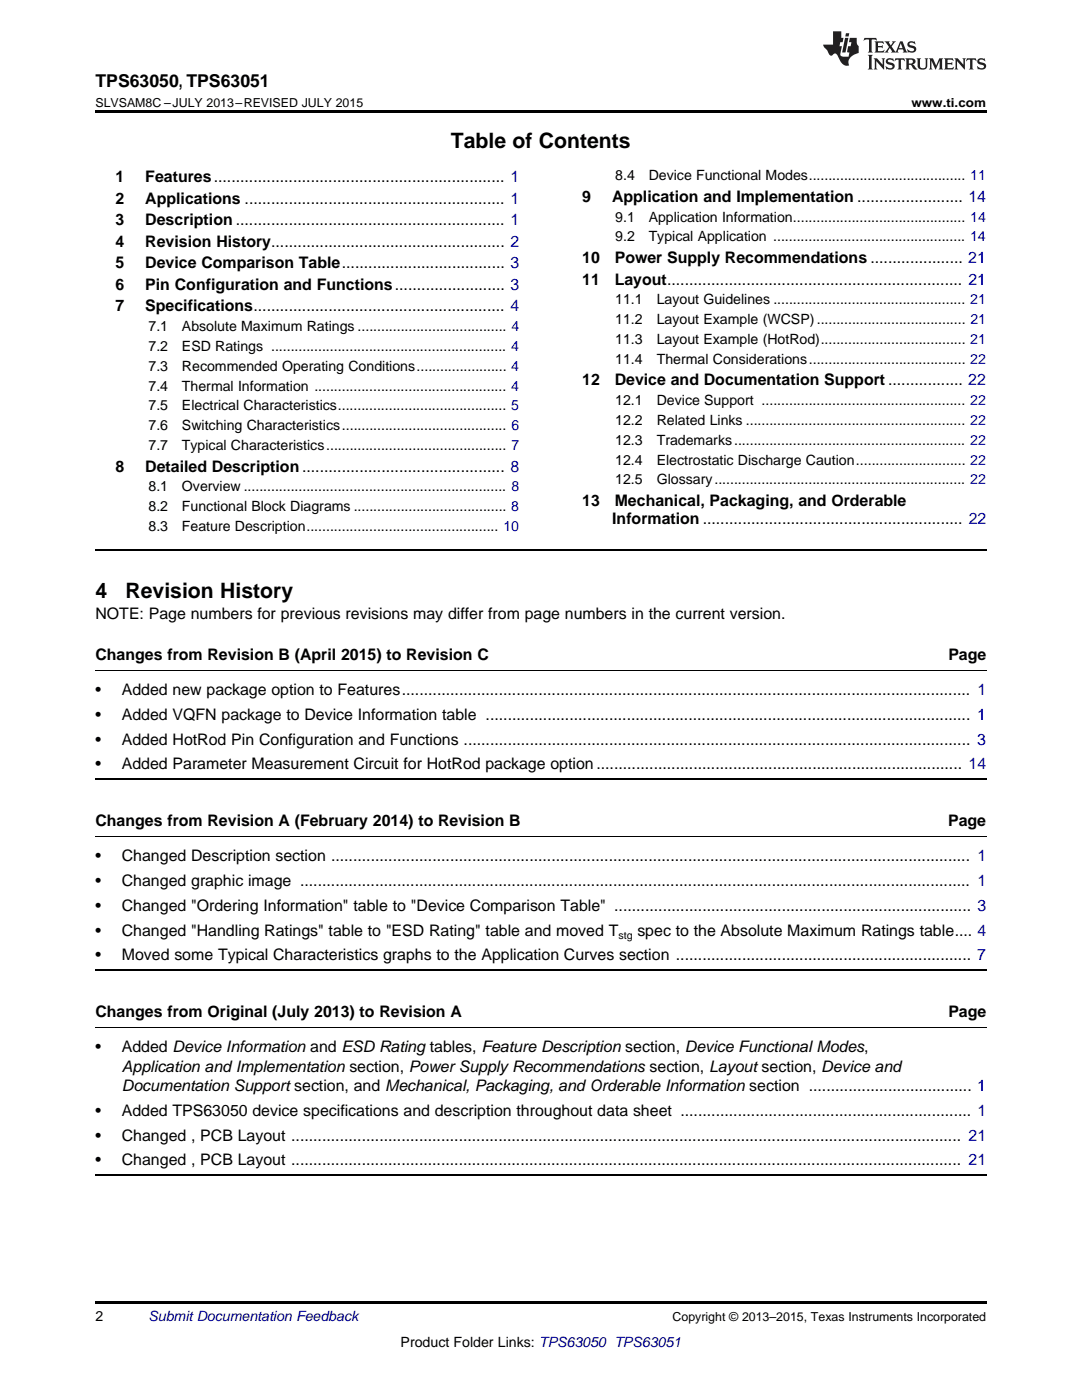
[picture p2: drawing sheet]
<svg xmlns="http://www.w3.org/2000/svg" width="216mm" height="279mm" viewBox="0 0 216 279" stroke-linecap="round" stroke-linejoin="round" font-family="sans-serif">
<defs><g id="words">
<g font-size="4.2">
<text x="90" y="29.6">Table of Contents</text>
<text x="19" y="119.3">4</text>
<text x="25" y="119.3">Revision History</text>
</g>
<text font-size="3.5" x="19" y="17.3">TPS63050, TPS63051</text>
<g font-size="3.2">
<text x="23" y="36.3">1</text>
<text x="23" y="40.6">2</text>
<text x="29" y="36.3">Features.................................................................. 1</text>
<text x="29" y="40.6">Applications ........................................................... 1</text>
<text x="116.2" y="40.3">9</text>
<text x="122.1" y="40.3">Application and Implementation ........................ 14</text>
<text x="23" y="44.9">3</text>
<text x="29" y="44.9">Description ............................................................. 1</text>
<text x="23" y="49.2">4</text>
<text x="23" y="53.6">5</text>
<text x="29" y="49.2">Revision History..................................................... 2</text>
<text x="29" y="53.6">Device Comparison Table..................................... 3</text>
<text x="116.2" y="52.5">10</text>
<text x="122.7" y="52.5">Power Supply Recommendations ..................... 21</text>
<text x="23" y="57.9">6</text>
<text x="29" y="57.9">Pin Configuration and Functions......................... 3</text>
<text x="116.2" y="56.8">11</text>
<text x="122.7" y="56.8">Layout................................................................... 21</text>
<text x="23" y="62.2">7</text>
<text x="29" y="62.2">Specifications......................................................... 4</text>
<text x="116.2" y="76.9">12</text>
<text x="122.7" y="76.9">Device and Documentation Support ................. 22</text>
<text x="23" y="94.1">8</text>
<text x="29" y="94.1">Detailed Description.............................................. 8</text>
<text x="116.2" y="101">13</text>
<text x="122.7" y="101">Mechanical, Packaging, and Orderable</text>
<text x="122.2" y="104.5">Information ........................................................... 22</text>
<text x="19" y="123.6">NOTE: Page numbers for previous revisions may differ from page numbers in the current version.</text>
<text x="19" y="131.7">Changes from Revision B (April 2015) to Revision C</text>
<text x="189.2" y="131.7">Page</text>
<text x="19" y="138.7">•</text>
<text x="19" y="143.7">•</text>
<text x="24.3" y="138.7">Added new package option to Features................................................................................................................................. 1</text>
<text x="24.3" y="143.7">Added VQFN package to Device Information table .............................................................................................................. 1</text>
<text x="19" y="148.6">•</text>
<text x="24.3" y="148.6">Added HotRod Pin Configuration and Functions ................................................................................................................... 3</text>
<text x="19" y="153.6">•</text>
<text x="24.3" y="153.6">Added Parameter Measurement Circuit for HotRod package option................................................................................... 14</text>
<text x="19" y="164.9">Changes from Revision A (February 2014) to Revision B</text>
<text x="189.2" y="164.9">Page</text>
<text x="19" y="171.9">•</text>
<text x="24.3" y="171.9">Changed Description section ................................................................................................................................................. 1</text>
<text x="19" y="176.8">•</text>
<text x="24.3" y="176.8">Changed graphic image ........................................................................................................................................................ 1</text>
<text x="19" y="181.8">•</text>
<text x="24.3" y="181.8">Changed &quot;Ordering Information&quot; table to &quot;Device Comparison Table&quot; ................................................................................. 3</text>
<text x="19" y="186.7">•</text>
<text x="19" y="191.7">•</text>
<text x="24.3" y="186.7">Changed &quot;Handling Ratings&quot; table to &quot;ESD Rating&quot; table and moved T</text>
<text x="24.3" y="191.7">Moved some Typical Characteristics graphs to the Application Curves section ................................................................... 7</text>
<text x="127.2" y="186.7">spec to the Absolute Maximum Ratings table.... 4</text>
<text x="19" y="203">Changes from Original (July 2013) to Revision A</text>
<text x="189.2" y="203">Page</text>
<text x="19" y="210">•</text>
<text x="24.3" y="210">Added Device Information and ESD Rating tables, Feature Description section, Device Functional Modes,</text>
<text x="24.3" y="213.9">Application and Implementation section, Power Supply Recommendations section, Layout section, Device and</text>
<text x="24.3" y="217.8">Documentation Support section, and Mechanical, Packaging, and Orderable Information section ..................................... 1</text>
<text x="19" y="222.7">•</text>
<text x="19" y="227.6">•</text>
<text x="24.3" y="222.7">Added TPS63050 device specifications and description throughout data sheet .................................................................. 1</text>
<text x="24.3" y="227.6">Changed , PCB Layout ........................................................................................................................................................ 21</text>
<text x="19" y="232.6">•</text>
<text x="24.3" y="232.6">Changed , PCB Layout ........................................................................................................................................................ 21</text>
</g>
<g font-size="2.8">
<text x="122.8" y="36">8.4</text>
<text x="129.4" y="36">Device Functional Modes........................................ 11</text>
<text x="122.8" y="44.2">9.1</text>
<text x="129.4" y="44.2">Application Information............................................ 14</text>
<text x="122.8" y="48.2">9.2</text>
<text x="129.4" y="48.2">Typical Application ................................................. 14</text>
<text x="122.8" y="60.7">11.1</text>
<text x="122.8" y="64.7">11.2</text>
<text x="131" y="60.7">Layout Guidelines ................................................. 21</text>
<text x="131" y="64.7">Layout Example (WCSP)...................................... 21</text>
<text x="29.6" y="66.1">7.1</text>
<text x="29.6" y="70.1">7.2</text>
<text x="36.3" y="66.1">Absolute Maximum Ratings ...................................... 4</text>
<text x="36.3" y="70.1">ESD Ratings ............................................................ 4</text>
<text x="122.8" y="68.7">11.3</text>
<text x="131" y="68.7">Layout Example (HotRod)..................................... 21</text>
<text x="29.6" y="74">7.3</text>
<text x="29.6" y="78">7.4</text>
<text x="36.3" y="74">Recommended Operating Conditions....................... 4</text>
<text x="36.3" y="78">Thermal Information ................................................. 4</text>
<text x="122.8" y="72.6">11.4</text>
<text x="131" y="72.6">Thermal Considerations........................................ 22</text>
<text x="29.6" y="81.9">7.5</text>
<text x="36.3" y="81.9">Electrical Characteristics........................................... 5</text>
<text x="122.8" y="80.9">12.1</text>
<text x="131" y="80.9">Device Support .................................................... 22</text>
<text x="29.6" y="85.9">7.6</text>
<text x="29.6" y="89.8">7.7</text>
<text x="36.3" y="85.9">Switching Characteristics.......................................... 6</text>
<text x="36.3" y="89.8">Typical Characteristics.............................................. 7</text>
<text x="122.8" y="84.8">12.2</text>
<text x="122.8" y="88.8">12.3</text>
<text x="131" y="84.8">Related Links ........................................................ 22</text>
<text x="131" y="88.8">Trademarks........................................................... 22</text>
<text x="122.8" y="92.7">12.4</text>
<text x="131" y="92.7">Electrostatic Discharge Caution............................ 22</text>
<text x="29.6" y="98.1">8.1</text>
<text x="36.3" y="98.1">Overview ................................................................... 8</text>
<text x="122.8" y="96.7">12.5</text>
<text x="131" y="96.7">Glossary................................................................ 22</text>
<text x="29.6" y="102">8.2</text>
<text x="29.6" y="106">8.3</text>
<text x="36.3" y="102">Functional Block Diagrams ....................................... 8</text>
<text x="36.3" y="106">Feature Description................................................. 10</text>
<text x="19" y="263.6">2</text>
<text x="79.9" y="268.9">Product Folder Links: TPS63050 TPS63051</text>
</g>
<text font-size="2.8" fill="#0000c8" x="29.6" y="263.6">Submit Documentation Feedback</text>
<g font-size="2.5">
<text x="19" y="21.4">SLVSAM8C –JULY 2013–REVISED JULY 2015</text>
<text x="181.9" y="21.4">www.ti.com</text>
<text x="134.2" y="263.6">Copyright © 2013–2015, Texas Instruments Incorporated</text>
</g>
<text font-size="2.1" x="123.4" y="187.4">stg</text>
</g></defs>
<path d="M19 22h177.8v.5h-177.8zM19 259.7h177.8v.5h-177.8z" fill="#000"/>
<path d="M19 109.7h177.8M19 155.5h177.8M19 193.6h177.8M19 234.5h177.8" fill="none" stroke="#000" stroke-width=".35"/>
<path d="M19 133.8h177.8M19 166.9h177.8M19 205h177.8" fill="none" stroke="#000" stroke-width=".2"/>
<g fill="#231f20">
<path d="M172.5 7.6l-.1 .5 .4-.2h.6v.1v2.1l-.2 .4h.9l-.2-.4v-2.1l.1-.1h.5l.5 .2-.2-.5zM174.5 8.3l.2 .3v1.5l-.2 .4h1.8l.2-.6a1.04 1.04 0 0 1-1.3 .2v-.7h.6l.3 .2v-.6l-.3 .2h-.6v-.6l.8-.1 .4 .3-.2-.5zM176.5 8.3l.9 1.1-.9 1.1h.8l-.2-.2 .4-.7 .5 .7-.2 .2h1.5l-.2-.2 .2-.4h.9l.1 .4-.2 .2h1l-.3-.3-.7-1.9h-.5l-.9 2-.8-1 .9-1h-.8l.1 .3-.4 .5-.3-.6 .1-.2zM179.7 8.6l.4 1h-.7zM181.3 8.4a.63 .63 0 0 0-.2 .7 .63 .63 0 0 0 .6 .4l.6 .2 .1 .2a.75 .75 0 0 1-.7 .4 .75 .75 0 0 1-.6-.5l.1 .7 .1-.1a1.11 1.11 0 0 0 1.5-.6 1.13 1.13 0 0 0-1.2-.8l-.1-.4a1.04 1.04 0 0 1 1.2 .2l-.2-.5-.2 .1-.4-.2zM173.2 10.9l.2 .4v2.2l-.2 .4h1l-.3-.4v-2.2l.3-.4zM174.3 11.6l.3 .4v1.5l-.3 .4h.8l-.2-.4v-1.3l1.5 1.7v-1.9l.2-.4h-.7l.2 .4v.9l-1.1-1.3zM177 11.8a.62 .62 0 0 0-.2 .7 .62 .62 0 0 0 .6 .4l.6 .1 .1 .3a.76 .76 0 0 1-.7 .3 .76 .76 0 0 1-.7-.4l.2 .7 .1-.1a1.11 1.11 0 0 0 1.5-.6 1.13 1.13 0 0 0-1.2-.8l-.1-.4a1.04 1.04 0 0 1 1.2 .2l-.2-.6-.2 .1-.5-.1zM178.7 11.6l-.2 .6a.61 .61 0 0 1 .8-.3v1.6l-.2 .4h.9l-.2-.4v-1.6a.63 .63 0 0 1 .7 .3l-.1-.6zM180.6 11.6l.3 .4v1.5l-.3 .4h1l-.2-.2-.1-.8 .6 .2a.76 .76 0 0 0 1.2 .7l-1-1a.58 .58 0 0 0 .6-.5 .58 .58 0 0 0-.5-.6zM181.4 11.9h.1a.45 .45 0 0 1 .5 .1 .45 .45 0 0 1 .1 .5l-.8 .2zM182.9 11.6l.2 .2a2.17 2.17 0 0 0 .3 1.9 .99 .99 0 0 0 1.6-.6v-1.1l.2-.4h-.7l.2 .2a1.92 1.92 0 0 1-.2 1.8 .6 .6 0 0 1-.9-.5v-1.1l.2-.4zM185.4 11.6l.2 .4v1.5l-.2 .4h.7l-.2-.4v-1.4l.8 1.8 .8-1.8v1.4l-.2 .4h.9l-.2-.4v-1.5l.2-.4h-.8l-.6 1.5-.6-1.5zM188.4 11.6l.2 .4v1.5l-.2 .4h1.8l.1-.6a1.04 1.04 0 0 1-1.2 .1v-.6h.5l.4 .2v-.6l-.4 .2h-.5v-.7h.8l.3 .3-.1-.6zM190.5 11.6l.2 .4v1.5l-.2 .4h.7l-.2-.4v-1.3l1.5 1.7v-1.9l.2-.4h-.7l.2 .4v.9l-1.1-1.3zM192.9 11.6l-.1 .6a.61 .61 0 0 1 .7-.3l.1 1.6-.3 .4h1l-.3-.4 .1-1.6a.63 .63 0 0 1 .7 .3l-.1-.6zM195.2 11.8a.62 .62 0 0 0-.2 .7 .62 .62 0 0 0 .6 .4l.6 .1 .1 .3a.76 .76 0 0 1-.7 .3 .76 .76 0 0 1-.6-.4l.1 .7 .1-.1a1.11 1.11 0 0 0 1.6-.6 1.13 1.13 0 0 0-1.3-.8l-.1-.4a1.04 1.04 0 0 1 1.2 .2l-.1-.6-.2 .1-.5-.1z"/>
<path d="M166.2 6.3v2.6h-1.9v.4l.8 .9a.91 .91 0 0 0 1 .8 .56 .56 0 0 1 .5-.3 .56 .56 0 0 1 .5 .3l.4 .8a1.53 1.53 0 0 0 1.9 1.2 1.54 1.54 0 0 1 1-2.1l.9-.3v-1.4a1.52 1.52 0 0 1-.4-1.6h-1.3l-.2 .8h.5l-.2 .8h-.5l-.1 1v.2l.4 .1-.2 .8a1.93 1.93 0 0 1-1.6-.3l.3-1.8h-.5l.2-.8h.4l.2-.8h-.4v-1.3zM168.6 7.6l-.6 2.9h.7l.6-2.9zM168.8 6.6l-.1 .7h.6l.2-.7z"/>
</g>
<use href="#words"/>
</svg>
